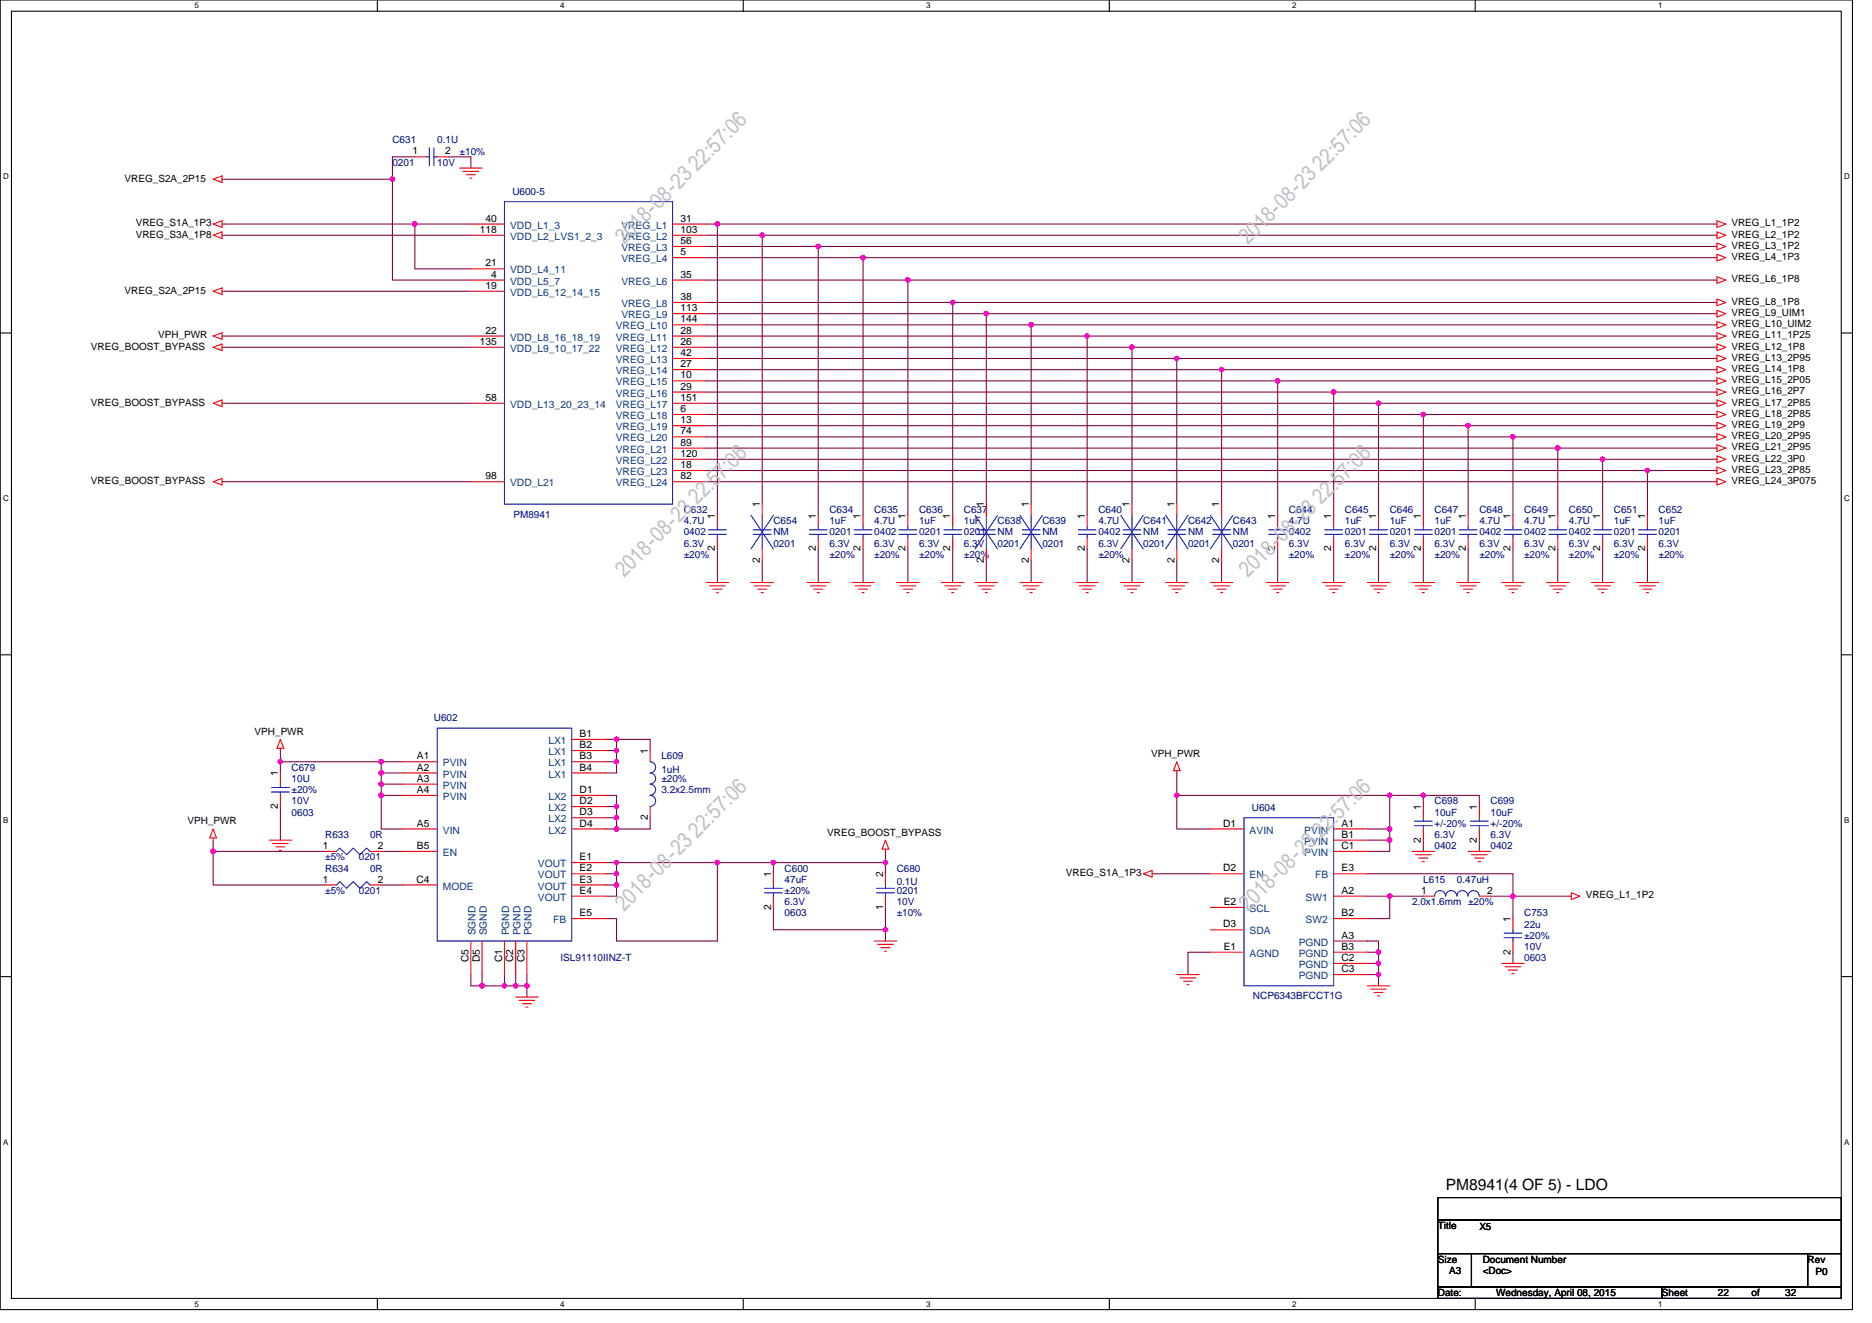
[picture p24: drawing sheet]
<svg xmlns="http://www.w3.org/2000/svg" width="297mm" height="210mm" viewBox="0 0 297 210" stroke-linecap="round" stroke-linejoin="round" font-family="sans-serif">
<defs><g id="words">
<g font-size="3.5" fill="#c0c0c0">
<text x="99" y="38.9" transform="rotate(-45 99 38.9)">2018-08-23 22:57:06</text>
<text x="198" y="38.9" transform="rotate(-45 198 38.9)">2018-08-23 22:57:06</text>
<text x="99" y="91.8" transform="rotate(-45 99 91.8)">2018-08-23 22:57:06</text>
<text x="198" y="91.8" transform="rotate(-45 198 91.8)">2018-08-23 22:57:06</text>
<text x="99" y="144.7" transform="rotate(-45 99 144.7)">2018-08-23 22:57:06</text>
<text x="198" y="144.7" transform="rotate(-45 198 144.7)">2018-08-23 22:57:06</text>
</g>
<text font-size="2.5" x="229.4" y="188.9">PM8941(4 OF 5) - LDO</text>
<g font-size="1.6" fill="#000080">
<text x="62.3" y="22.8">C631</text>
<text x="69.4" y="22.8">0.1U</text>
<text x="62.3" y="26.3">0201</text>
<text x="69.4" y="26.3">10V</text>
<text x="72.9" y="24.5">±10%</text>
<text x="81.3" y="30.9">U600-5</text>
<text x="81.5" y="82.1">PM8941</text>
<text x="108.5" y="81.4">C632</text>
<text x="108.5" y="83.2">4.7U</text>
<text x="122.7" y="83.2">C654</text>
<text x="131.6" y="81.4">C634</text>
<text x="131.6" y="83.2">1uF</text>
<text x="138.7" y="81.4">C635</text>
<text x="138.7" y="83.2">4.7U</text>
<text x="145.8" y="81.4">C636</text>
<text x="145.8" y="83.2">1uF</text>
<text x="152.9" y="81.4">C637</text>
<text x="152.9" y="83.2">1uF</text>
<text x="158.3" y="83.2">C638</text>
<text x="165.4" y="83.2">C639</text>
<text x="174.3" y="81.4">C640</text>
<text x="174.3" y="83.2">4.7U</text>
<text x="181.4" y="83.2">C641</text>
<text x="188.5" y="83.2">C642</text>
<text x="195.6" y="83.2">C643</text>
<text x="204.5" y="81.4">C644</text>
<text x="204.5" y="83.2">4.7U</text>
<text x="213.4" y="81.4">C645</text>
<text x="213.4" y="83.2">1uF</text>
<text x="220.5" y="81.4">C646</text>
<text x="220.5" y="83.2">1uF</text>
<text x="227.6" y="81.4">C647</text>
<text x="227.6" y="83.2">1uF</text>
<text x="234.7" y="81.4">C648</text>
<text x="234.7" y="83.2">4.7U</text>
<text x="241.8" y="81.4">C649</text>
<text x="241.8" y="83.2">4.7U</text>
<text x="249" y="81.4">C650</text>
<text x="249" y="83.2">4.7U</text>
<text x="256.1" y="81.4">C651</text>
<text x="256.1" y="83.2">1uF</text>
<text x="263.2" y="81.4">C652</text>
<text x="263.2" y="83.2">1uF</text>
<text x="108.5" y="85">0402</text>
<text x="108.5" y="86.8">6.3V</text>
<text x="108.5" y="88.5">±20%</text>
<text x="122.7" y="85">NM</text>
<text x="122.7" y="86.8">0201</text>
<text x="131.6" y="85">0201</text>
<text x="131.6" y="86.8">6.3V</text>
<text x="131.6" y="88.5">±20%</text>
<text x="138.7" y="85">0402</text>
<text x="138.7" y="86.8">6.3V</text>
<text x="138.7" y="88.5">±20%</text>
<text x="145.8" y="85">0201</text>
<text x="145.8" y="86.8">6.3V</text>
<text x="145.8" y="88.5">±20%</text>
<text x="152.9" y="85">0201</text>
<text x="152.9" y="86.8">6.3V</text>
<text x="152.9" y="88.5">±20%</text>
<text x="158.3" y="85">NM</text>
<text x="158.3" y="86.8">0201</text>
<text x="165.4" y="85">NM</text>
<text x="165.4" y="86.8">0201</text>
<text x="174.3" y="85">0402</text>
<text x="174.3" y="86.8">6.3V</text>
<text x="174.3" y="88.5">±20%</text>
<text x="181.4" y="85">NM</text>
<text x="181.4" y="86.8">0201</text>
<text x="188.5" y="85">NM</text>
<text x="188.5" y="86.8">0201</text>
<text x="195.6" y="85">NM</text>
<text x="195.6" y="86.8">0201</text>
<text x="204.5" y="85">0402</text>
<text x="204.5" y="86.8">6.3V</text>
<text x="204.5" y="88.5">±20%</text>
<text x="213.4" y="85">0201</text>
<text x="213.4" y="86.8">6.3V</text>
<text x="213.4" y="88.5">±20%</text>
<text x="220.5" y="85">0201</text>
<text x="220.5" y="86.8">6.3V</text>
<text x="220.5" y="88.5">±20%</text>
<text x="227.6" y="85">0201</text>
<text x="227.6" y="86.8">6.3V</text>
<text x="227.6" y="88.5">±20%</text>
<text x="234.7" y="85">0402</text>
<text x="234.7" y="86.8">6.3V</text>
<text x="234.7" y="88.5">±20%</text>
<text x="241.8" y="85">0402</text>
<text x="241.8" y="86.8">6.3V</text>
<text x="241.8" y="88.5">±20%</text>
<text x="249" y="85">0402</text>
<text x="249" y="86.8">6.3V</text>
<text x="249" y="88.5">±20%</text>
<text x="256.1" y="85">0201</text>
<text x="256.1" y="86.8">6.3V</text>
<text x="256.1" y="88.5">±20%</text>
<text x="263.2" y="85">0201</text>
<text x="263.2" y="86.8">6.3V</text>
<text x="263.2" y="88.5">±20%</text>
<text x="68.9" y="114.5">U602</text>
<text x="46.3" y="122.3">C679</text>
<text x="46.3" y="124.1">10U</text>
<text x="46.3" y="125.9">±20%</text>
<text x="104.9" y="120.5">L609</text>
<text x="104.9" y="122.7">1uH</text>
<text x="104.9" y="124.1">±20%</text>
<text x="104.9" y="125.9">3.2x2.5mm</text>
<text x="46.3" y="129.4">0603</text>
<text x="46.3" y="127.7">10V</text>
<text x="198.6" y="128.7">U604</text>
<text x="227.6" y="127.7">C698</text>
<text x="227.6" y="129.4">10uF</text>
<text x="227.6" y="131.2">+/-20%</text>
<text x="236.5" y="127.7">C699</text>
<text x="236.5" y="129.4">10uF</text>
<text x="236.5" y="131.2">+/-20%</text>
<text x="51.6" y="133">R633</text>
<text x="51.6" y="136.5">±5%</text>
<text x="56.9" y="136.5">0201</text>
<text x="58.7" y="133">0R</text>
<text x="227.6" y="134.8">0402</text>
<text x="227.6" y="133">6.3V</text>
<text x="236.5" y="134.8">0402</text>
<text x="236.5" y="133">6.3V</text>
<text x="51.6" y="138.3">R634</text>
<text x="51.6" y="141.9">±5%</text>
<text x="56.9" y="141.9">0201</text>
<text x="58.7" y="138.3">0R</text>
<text x="124.5" y="138.3">C600</text>
<text x="124.5" y="140.1">47uF</text>
<text x="124.5" y="143.7">6.3V</text>
<text x="124.5" y="141.9">±20%</text>
<text x="142.3" y="138.3">C680</text>
<text x="142.3" y="140.5">0.1U</text>
<text x="142.3" y="141.9">0201</text>
<text x="142.3" y="143.7">10V</text>
<text x="224.1" y="143.7">2.0x1.6mm ±20%</text>
<text x="225.8" y="140.1">L615</text>
<text x="231.2" y="140.1">0.47uH</text>
<text x="124.5" y="145.4">0603</text>
<text x="142.3" y="145.4">±10%</text>
<text x="241.8" y="145.4">C753</text>
<text x="241.8" y="147.2">22u</text>
<text x="241.8" y="149">±20%</text>
<text x="88.9" y="152.5">ISL91110IINZ-T</text>
<text x="241.8" y="152.5">0603</text>
<text x="241.8" y="150.8">10V</text>
<text x="198.8" y="158.6">NCP6343BFCCT1G</text>
</g>
<g font-size="1.6">
<text x="19.8" y="28.8">VREG_S2A_2P15</text>
<text x="65.5" y="24.5">1</text>
<text x="70.6" y="24.5">2</text>
<text x="21.5" y="35.9">VREG_S1A_1P3</text>
<text x="77" y="35.2">40</text>
<text x="108" y="35.2">31</text>
<text x="274.7" y="35.9">VREG_L1_1P2</text>
<text x="21.5" y="37.7">VREG_S3A_1P8</text>
<text x="76.1" y="37">118</text>
<text x="108" y="37">103</text>
<text x="108" y="38.7">56</text>
<text x="108" y="40.5">5</text>
<text x="274.7" y="37.7">VREG_L2_1P2</text>
<text x="274.7" y="39.5">VREG_L3_1P2</text>
<text x="274.7" y="41.3">VREG_L4_1P3</text>
<text x="19.8" y="46.6">VREG_S2A_2P15</text>
<text x="77" y="42.3">21</text>
<text x="77" y="45.8">19</text>
<text x="77.9" y="44.1">4</text>
<text x="108" y="44.1">35</text>
<text x="108" y="47.6">38</text>
<text x="274.7" y="44.8">VREG_L6_1P8</text>
<text x="25.1" y="53.7">VPH_PWR</text>
<text x="77" y="53">22</text>
<text x="108" y="49.4">113</text>
<text x="108" y="51.2">144</text>
<text x="108" y="53">28</text>
<text x="274.7" y="48.4">VREG_L8_1P8</text>
<text x="274.7" y="50.1">VREG_L9_UIM1</text>
<text x="274.7" y="51.9">VREG_L10_UIM2</text>
<text x="274.7" y="53.7">VREG_L11_1P25</text>
<text x="14.4" y="55.5">VREG_BOOST_BYPASS</text>
<text x="76.1" y="54.7">135</text>
<text x="108" y="54.7">26</text>
<text x="108" y="56.5">42</text>
<text x="108" y="58.3">27</text>
<text x="274.7" y="55.5">VREG_L12_1P8</text>
<text x="274.7" y="57.3">VREG_L13_2P95</text>
<text x="274.7" y="59">VREG_L14_1P8</text>
<text x="14.4" y="64.4">VREG_BOOST_BYPASS</text>
<text x="77" y="63.6">58</text>
<text x="108" y="60.1">10</text>
<text x="108" y="61.8">29</text>
<text x="108" y="63.6">151</text>
<text x="108" y="65.4">6</text>
<text x="274.7" y="60.8">VREG_L15_2P05</text>
<text x="274.7" y="62.6">VREG_L16_2P7</text>
<text x="274.7" y="64.4">VREG_L17_2P85</text>
<text x="108" y="67.2">13</text>
<text x="108" y="69">74</text>
<text x="108" y="70.7">89</text>
<text x="274.7" y="66.1">VREG_L18_2P85</text>
<text x="274.7" y="67.9">VREG_L19_2P9</text>
<text x="274.7" y="69.7">VREG_L20_2P95</text>
<text x="274.7" y="71.5">VREG_L21_2P95</text>
<text x="14.4" y="76.8">VREG_BOOST_BYPASS</text>
<text x="77" y="76.1">98</text>
<text x="108" y="72.5">120</text>
<text x="108" y="74.3">18</text>
<text x="108" y="76.1">82</text>
<text x="274.7" y="73.3">VREG_L22_3P0</text>
<text x="274.7" y="75">VREG_L23_2P85</text>
<text x="274.7" y="76.8">VREG_L24_3P075</text>
<text x="113.4" y="82.3" transform="rotate(-90 113.4 82.3)">1</text>
<text x="120.6" y="80.5" transform="rotate(-90 120.6 80.5)">1</text>
<text x="129.5" y="82.3" transform="rotate(-90 129.5 82.3)">1</text>
<text x="136.6" y="82.3" transform="rotate(-90 136.6 82.3)">1</text>
<text x="143.7" y="82.3" transform="rotate(-90 143.7 82.3)">1</text>
<text x="150.8" y="82.3" transform="rotate(-90 150.8 82.3)">1</text>
<text x="156.1" y="80.5" transform="rotate(-90 156.1 80.5)">1</text>
<text x="163.2" y="80.5" transform="rotate(-90 163.2 80.5)">1</text>
<text x="172.1" y="82.3" transform="rotate(-90 172.1 82.3)">1</text>
<text x="179.2" y="80.5" transform="rotate(-90 179.2 80.5)">1</text>
<text x="186.3" y="80.5" transform="rotate(-90 186.3 80.5)">1</text>
<text x="193.5" y="80.5" transform="rotate(-90 193.5 80.5)">1</text>
<text x="202.3" y="82.3" transform="rotate(-90 202.3 82.3)">1</text>
<text x="211.2" y="82.3" transform="rotate(-90 211.2 82.3)">1</text>
<text x="218.4" y="82.3" transform="rotate(-90 218.4 82.3)">1</text>
<text x="225.5" y="82.3" transform="rotate(-90 225.5 82.3)">1</text>
<text x="232.6" y="82.3" transform="rotate(-90 232.6 82.3)">1</text>
<text x="239.7" y="82.3" transform="rotate(-90 239.7 82.3)">1</text>
<text x="246.8" y="82.3" transform="rotate(-90 246.8 82.3)">1</text>
<text x="253.9" y="82.3" transform="rotate(-90 253.9 82.3)">1</text>
<text x="261" y="82.3" transform="rotate(-90 261 82.3)">1</text>
<text x="113.4" y="87.5" transform="rotate(-90 113.4 87.5)">2</text>
<text x="120.6" y="89.3" transform="rotate(-90 120.6 89.3)">2</text>
<text x="129.5" y="87.5" transform="rotate(-90 129.5 87.5)">2</text>
<text x="136.6" y="87.5" transform="rotate(-90 136.6 87.5)">2</text>
<text x="143.7" y="87.5" transform="rotate(-90 143.7 87.5)">2</text>
<text x="150.8" y="87.5" transform="rotate(-90 150.8 87.5)">2</text>
<text x="156.1" y="89.3" transform="rotate(-90 156.1 89.3)">2</text>
<text x="163.2" y="89.3" transform="rotate(-90 163.2 89.3)">2</text>
<text x="172.1" y="87.5" transform="rotate(-90 172.1 87.5)">2</text>
<text x="179.2" y="89.3" transform="rotate(-90 179.2 89.3)">2</text>
<text x="186.3" y="89.3" transform="rotate(-90 186.3 89.3)">2</text>
<text x="193.5" y="89.3" transform="rotate(-90 193.5 89.3)">2</text>
<text x="202.3" y="87.5" transform="rotate(-90 202.3 87.5)">2</text>
<text x="211.2" y="87.5" transform="rotate(-90 211.2 87.5)">2</text>
<text x="218.4" y="87.5" transform="rotate(-90 218.4 87.5)">2</text>
<text x="225.5" y="87.5" transform="rotate(-90 225.5 87.5)">2</text>
<text x="232.6" y="87.5" transform="rotate(-90 232.6 87.5)">2</text>
<text x="239.7" y="87.5" transform="rotate(-90 239.7 87.5)">2</text>
<text x="246.8" y="87.5" transform="rotate(-90 246.8 87.5)">2</text>
<text x="253.9" y="87.5" transform="rotate(-90 253.9 87.5)">2</text>
<text x="261" y="87.5" transform="rotate(-90 261 87.5)">2</text>
<text x="40.4" y="116.6">VPH_PWR</text>
<text x="92" y="117">B1</text>
<text x="92" y="118.7">B2</text>
<text x="102.8" y="119.7" transform="rotate(-90 102.8 119.7)">1</text>
<text x="44.1" y="123.2" transform="rotate(-90 44.1 123.2)">1</text>
<text x="66.2" y="120.5">A1</text>
<text x="66.2" y="122.3">A2</text>
<text x="66.2" y="124.1">A3</text>
<text x="66.2" y="125.9">A4</text>
<text x="92" y="120.5">B3</text>
<text x="92" y="122.3">B4</text>
<text x="92" y="125.9">D1</text>
<text x="182.6" y="120.2">VPH_PWR</text>
<text x="29.7" y="130.9">VPH_PWR</text>
<text x="44.1" y="128.4" transform="rotate(-90 44.1 128.4)">2</text>
<text x="66.2" y="131.2">A5</text>
<text x="92" y="127.6">D2</text>
<text x="92" y="129.4">D3</text>
<text x="92" y="131.2">D4</text>
<text x="102.8" y="130.2" transform="rotate(-90 102.8 130.2)">2</text>
<text x="194.1" y="131.2">D1</text>
<text x="212.9" y="131.2">A1</text>
<text x="225.5" y="128.5" transform="rotate(-90 225.5 128.5)">1</text>
<text x="234.4" y="128.5" transform="rotate(-90 234.4 128.5)">1</text>
<text x="51.2" y="134.7">1</text>
<text x="60" y="134.7">2</text>
<text x="66.2" y="134.7">B5</text>
<text x="92" y="136.5">E1</text>
<text x="131.3" y="132.6">VREG_BOOST_BYPASS</text>
<text x="212.9" y="133">B1</text>
<text x="212.9" y="134.7">C1</text>
<text x="225.5" y="133.7" transform="rotate(-90 225.5 133.7)">2</text>
<text x="234.4" y="133.7" transform="rotate(-90 234.4 133.7)">2</text>
<text x="51.2" y="140.1">1</text>
<text x="60" y="140.1">2</text>
<text x="66.1" y="140.1">C4</text>
<text x="92" y="138.3">E2</text>
<text x="92" y="140.1">E3</text>
<text x="92" y="141.9">E4</text>
<text x="122.3" y="139.2" transform="rotate(-90 122.3 139.2)">1</text>
<text x="140.1" y="139.2" transform="rotate(-90 140.1 139.2)">2</text>
<text x="169.1" y="139">VREG_S1A_1P3</text>
<text x="194.1" y="138.3">D2</text>
<text x="194.2" y="143.6">E2</text>
<text x="212.9" y="141.9">A2</text>
<text x="212.9" y="138.3">E3</text>
<text x="225.5" y="141.9">1</text>
<text x="236" y="141.9">2</text>
<text x="251.6" y="142.6">VREG_L1_1P2</text>
<text x="92" y="145.4">E5</text>
<text x="122.3" y="144.4" transform="rotate(-90 122.3 144.4)">2</text>
<text x="140.1" y="144.4" transform="rotate(-90 140.1 144.4)">1</text>
<text x="194.1" y="147.2">D3</text>
<text x="212.9" y="149">A3</text>
<text x="212.9" y="145.4">B2</text>
<text x="239.7" y="146.3" transform="rotate(-90 239.7 146.3)">1</text>
<text x="74.3" y="152.7" transform="rotate(-90 74.3 152.7)">C5</text>
<text x="76.1" y="152.7" transform="rotate(-90 76.1 152.7)">D5</text>
<text x="79.7" y="152.7" transform="rotate(-90 79.7 152.7)">C1</text>
<text x="81.4" y="152.7" transform="rotate(-90 81.4 152.7)">C2</text>
<text x="83.2" y="152.7" transform="rotate(-90 83.2 152.7)">C3</text>
<text x="194.2" y="150.7">E1</text>
<text x="212.9" y="150.7">B3</text>
<text x="212.9" y="152.5">C2</text>
<text x="212.9" y="154.3">C3</text>
<text x="239.7" y="151.5" transform="rotate(-90 239.7 151.5)">2</text>
<text x="228.2" y="195.1">Title</text>
<text x="234.7" y="195.2">X5</text>
<text x="228.2" y="200.4">Size</text>
<text x="229.9" y="202.2">A3</text>
<text x="235.3" y="200.4">Document Number</text>
<text x="235.3" y="202.2">&lt;Doc&gt;</text>
<text x="286.8" y="200.4">Rev</text>
<text x="288.1" y="202.3">P0</text>
<text x="228.2" y="205.7">Date:</text>
<text x="237.4" y="205.7">Wednesday, April 08, 2015</text>
<text x="263.7" y="205.7">Sheet</text>
<text x="272.6" y="205.7">22</text>
<text x="277.9" y="205.7">of</text>
<text x="283.3" y="205.7">32</text>
</g>
<g font-size="1.6" fill="#004080">
<text x="80.9" y="36.3">VDD_L1_3</text>
<text x="80.9" y="38.1">VDD_L2_LVS1_2_3</text>
<text x="98.6" y="36.3">VREG_L1</text>
<text x="98.6" y="38.1">VREG_L2</text>
<text x="98.6" y="39.8">VREG_L3</text>
<text x="98.6" y="41.6">VREG_L4</text>
<text x="80.9" y="43.4">VDD_L4_11</text>
<text x="80.9" y="45.2">VDD_L5_7</text>
<text x="80.9" y="46.9">VDD_L6_12_14_15</text>
<text x="98.6" y="45.2">VREG_L6</text>
<text x="97.7" y="52.3">VREG_L10</text>
<text x="98.6" y="48.7">VREG_L8</text>
<text x="98.6" y="50.5">VREG_L9</text>
<text x="80.9" y="54.1">VDD_L8_16_18_19</text>
<text x="80.9" y="55.8">VDD_L9_10_17_22</text>
<text x="97.7" y="54.1">VREG_L11</text>
<text x="97.7" y="55.8">VREG_L12</text>
<text x="97.7" y="57.6">VREG_L13</text>
<text x="97.7" y="59.4">VREG_L14</text>
<text x="80.9" y="64.7">VDD_L13_20_23_14</text>
<text x="97.7" y="61.2">VREG_L15</text>
<text x="97.7" y="62.9">VREG_L16</text>
<text x="97.7" y="64.7">VREG_L17</text>
<text x="97.7" y="66.5">VREG_L18</text>
<text x="97.7" y="68.3">VREG_L19</text>
<text x="97.7" y="70.1">VREG_L20</text>
<text x="97.7" y="71.8">VREG_L21</text>
<text x="80.9" y="77.2">VDD_L21</text>
<text x="97.7" y="73.6">VREG_L22</text>
<text x="97.7" y="75.4">VREG_L23</text>
<text x="97.7" y="77.2">VREG_L24</text>
<text x="87" y="118.1">LX1</text>
<text x="87" y="119.8">LX1</text>
<text x="70.3" y="121.6">PVIN</text>
<text x="70.3" y="123.4">PVIN</text>
<text x="70.3" y="125.2">PVIN</text>
<text x="87" y="121.6">LX1</text>
<text x="87" y="123.4">LX1</text>
<text x="70.3" y="127">PVIN</text>
<text x="87" y="127">LX2</text>
<text x="87" y="128.7">LX2</text>
<text x="87" y="130.5">LX2</text>
<text x="70.3" y="132.3">VIN</text>
<text x="70.3" y="135.8">EN</text>
<text x="85.3" y="137.6">VOUT</text>
<text x="87" y="132.3">LX2</text>
<text x="198.3" y="132.3">AVIN</text>
<text x="207" y="132.3">PVIN</text>
<text x="207" y="134.1">PVIN</text>
<text x="207" y="135.8">PVIN</text>
<text x="70.3" y="141.2">MODE</text>
<text x="85.3" y="139.4">VOUT</text>
<text x="85.3" y="141.2">VOUT</text>
<text x="85.3" y="143">VOUT</text>
<text x="198.3" y="139.4">EN</text>
<text x="207.2" y="143">SW1</text>
<text x="208.7" y="139.4">FB</text>
<text x="75.5" y="148.5" transform="rotate(-90 75.5 148.5)">SGND</text>
<text x="77.2" y="148.5" transform="rotate(-90 77.2 148.5)">SGND</text>
<text x="80.8" y="148.5" transform="rotate(-90 80.8 148.5)">PGND</text>
<text x="82.6" y="148.5" transform="rotate(-90 82.6 148.5)">PGND</text>
<text x="84.3" y="148.5" transform="rotate(-90 84.3 148.5)">PGND</text>
<text x="87.8" y="146.5">FB</text>
<text x="198.3" y="148.3">SDA</text>
<text x="198.3" y="144.7">SCL</text>
<text x="207.2" y="146.5">SW2</text>
<text x="198.3" y="151.8">AGND</text>
<text x="206.1" y="150.1">PGND</text>
<text x="206.1" y="151.8">PGND</text>
<text x="206.1" y="153.6">PGND</text>
<text x="206.1" y="155.4">PGND</text>
</g>
<g font-size="1.3">
<text x="30.8" y="1.3">5</text>
<text x="88.9" y="1.3">4</text>
<text x="147" y="1.3">3</text>
<text x="205" y="1.3">2</text>
<text x="263.1" y="1.3">1</text>
<text x=".5" y="28.4">D</text>
<text x="292.6" y="28.4">D</text>
<text x=".5" y="79.5">C</text>
<text x="292.6" y="79.5">C</text>
<text x=".5" y="130.6">B</text>
<text x="292.6" y="130.6">B</text>
<text x=".5" y="181.7">A</text>
<text x="292.6" y="181.7">A</text>
<text x="30.8" y="207.4">5</text>
<text x="88.9" y="207.4">4</text>
<text x="147" y="207.4">3</text>
<text x="205" y="207.4">2</text>
<text x="263.1" y="207.4">1</text>
</g>
</g></defs>
<path d="M0 0h293.9v207.9h-293.9zM1.8 1.8h290.4v204.3h-290.4z" fill="none" stroke="#000" stroke-width=".17"/>
<g fill="#fff">
<path d="M30.8 .2h.7v1.4h-.7z"/>
<path d="M30.8 206.3h.7v1.4h-.7z"/>
</g>
<path d="M59.9 0v1.8M59.9 206.1v1.8" fill="none" stroke="#000" stroke-width=".17"/>
<g fill="#fff">
<path d="M88.9 .2h.7v1.4h-.7z"/>
<path d="M88.9 206.3h.7v1.4h-.7z"/>
</g>
<path d="M117.9 0v1.8M117.9 206.1v1.8" fill="none" stroke="#000" stroke-width=".17"/>
<g fill="#fff">
<path d="M147 .2h.7v1.4h-.7z"/>
<path d="M147 206.3h.7v1.4h-.7z"/>
</g>
<path d="M176 0v1.8M176 206.1v1.8" fill="none" stroke="#000" stroke-width=".17"/>
<g fill="#fff">
<path d="M205 .2h.7v1.4h-.7z"/>
<path d="M205 206.3h.7v1.4h-.7z"/>
</g>
<path d="M234.1 0v1.8M234.1 206.1v1.8" fill="none" stroke="#000" stroke-width=".17"/>
<g fill="#fff">
<path d="M263.1 .2h.7v1.4h-.7z"/>
<path d="M263.1 206.3h.7v1.4h-.7z"/>
<path d="M.5 27.3h.9v1.4h-.9z"/>
<path d="M292.6 27.3h.9v1.4h-.9z"/>
<path d="M.5 78.4h.9v1.4h-.9z"/>
<path d="M292.6 78.4h.9v1.4h-.9z"/>
</g>
<path d="M0 52.9h1.8M292.2 52.9h1.7" fill="none" stroke="#000" stroke-width=".17"/>
<g fill="#fff">
<path d="M.5 129.5h.8v1.4h-.8z"/>
<path d="M292.6 129.5h.9v1.4h-.9z"/>
</g>
<path d="M0 103.9h1.8M292.2 103.9h1.7" fill="none" stroke="#000" stroke-width=".17"/>
<g fill="#fff">
<path d="M.5 180.5h.8v1.4h-.8z"/>
<path d="M292.6 180.5h.9v1.4h-.9z"/>
</g>
<path d="M0 155h1.8M292.2 155h1.7M228.2 190.1h64v3.5h-64zM228.2 193.6h64v5.4h-64zM228.2 199h5.3v5.3h-5.3zM233.5 199h53.3v5.3h-53.3zM286.8 199h5.4v5.3h-5.4zM228.2 204.3h35.5v1.8h-35.5zM263.7 204.3h28.5v1.8h-28.5z" fill="none" stroke="#000" stroke-width=".17"/>
<g fill="none" stroke="#800040" stroke-width=".17">
<path d="M35.6 28.4h26.7M35.6 35.6h30.2M35.6 37.3h39.1M62.3 28.4v16h12.4M65.8 35.6v7.1h8.9M65.8 35.6h8.9M65.8 24.9h-3.5v3.5M71.2 24.9h3.5v1.8M112.1 39.1h17.7M112.1 37.3h8.8M112.1 35.6h1.7M113.8 35.6v46.2"/>
<path d="M113.8 35.6h158.3M120.9 37.3h151.2M120.9 37.3v42.7M129.8 39.1h142.3M129.8 39.1v42.7M35.6 46.2h39.1M35.6 53.3h39.1M35.6 55.1h39.1M112.1 44.5h32M112.1 40.9h24.8M112.1 48h39.1M112.1 53.3h60.4"/>
<path d="M112.1 49.8h44.4M112.1 51.6h51.5M112.1 55.1h67.5M112.1 56.9h74.6M112.1 58.7h81.7M136.9 40.9v40.9M136.9 40.9h135.2M144.1 44.4h128M144.1 44.4v37.4M151.2 48h120.9M151.2 48v33.8M156.5 49.8v30.2"/>
<path d="M156.5 49.8h115.6M163.6 51.6v28.4M163.6 51.6h108.5M172.5 53.3v28.5M172.5 53.3h99.6M179.6 55.1v24.9M179.6 55.1h92.5M186.7 56.9v23.1M186.7 56.9h85.4M193.8 58.7v21.3M193.8 58.7h78.3M35.6 64h39.1"/>
<path d="M35.6 76.5h39.1M112.1 60.5h90.6M112.1 62.2h99.5M112.1 64h106.6M112.1 65.8h113.7M112.1 67.6h120.9M112.1 69.3h128M112.1 71.1h135.1M112.1 72.9h142.2M112.1 74.7h149.3M112.1 76.5h160M202.7 60.5v21.3"/>
<path d="M202.7 60.5h69.4M211.6 62.2h60.5M211.6 62.2v19.6M218.7 64v17.8M218.7 64h53.4M225.8 65.8h46.3M225.8 65.8v16M233 67.6v14.2M233 67.6h39.1M240.1 69.3h32M240.1 69.3v12.5M247.2 71.1v10.7"/>
<path d="M247.2 71.1h24.9M254.3 72.9v8.9M254.3 72.9h17.8M261.4 74.7h10.7M261.4 74.7v7.1M113.8 87.1v5.4M120.9 88.9v3.6M129.8 87.1v5.4M136.9 87.1v5.4M144.1 87.1v5.4M151.2 87.1v5.4M156.5 88.9v3.6"/>
<path d="M163.6 88.9v3.6M172.5 87.1v5.4M179.6 88.9v3.6M186.7 88.9v3.6M193.8 88.9v3.6M202.7 87.1v5.4M211.6 87.1v5.4M218.7 87.1v5.4M225.8 87.1v5.4M233 87.1v5.4M240.1 87.1v5.4M247.2 87.1v5.4"/>
<path d="M254.3 87.1v5.4M261.4 87.1v5.4M44.5 119.1v1.8M96.1 117.3h1.7M96.1 119.1h1.7M97.8 117.3h5.4v1.8M97.8 117.3v1.8M97.8 119.1v1.8M33.8 135.1h17.8M33.8 135.1v5.4h17.8M33.8 133.4v1.7M44.5 120.9v1.8"/>
<path d="M44.5 128v5.4M44.5 120.9h16M60.5 120.9v1.8M60.5 126.2v5.4h3.5M60.5 122.7v1.8M60.5 124.5v1.7M60.5 120.9h3.5M60.5 122.7h3.5M60.5 124.5h3.5M60.5 126.2h3.5M60.5 135.1h3.5M96.1 120.9h1.7"/>
<path d="M96.1 126.2h1.7v1.8M96.1 131.6h1.7M96.1 128h1.7M96.1 129.8h1.7M96.1 136.9h1.7M96.1 138.7h1.7M97.8 120.9v1.8h-1.7M97.8 128v1.8M97.8 129.8v1.8M97.8 136.9v1.8M97.8 138.7v1.8M97.8 136.9h16"/>
<path d="M103.2 129.8v1.8h-5.4M113.8 136.9h8.9M113.8 136.9v12.5h-16v-3.6h-1.7M140.5 135.1v1.8M140.5 136.9v1.8M140.5 136.9h-17.8v1.8M183.2 138.7h8.9M186.7 126.2v5.4h5.4M186.7 122.7v3.5M186.7 126.2h33.8M217 133.3h3.5v1.8h-3.5M217 131.6h3.5v1.7"/>
<path d="M217 138.7h23.1v3.5h8.9M220.5 126.2v5.4M220.5 126.2h5.3M225.8 126.2h8.9v1.8M225.8 126.2v1.8M225.8 133.4v1.7M234.7 133.4v1.7M60.5 140.5h3.5M74.7 154.7v1.8h1.8M76.5 154.7v1.8M76.5 156.5h3.5M80 156.5h1.8"/>
<path d="M80 154.7v1.8M81.8 156.5h1.8M81.8 154.7v1.8M83.6 154.7v1.8M83.6 156.5v1.7M96.1 140.5h1.7M97.8 140.5v1.7h-1.7M122.7 144v3.6h17.8v-3.6M140.5 147.6v1.8M192.1 151.1h-3.6v3.6M217 152.9h1.7M217 142.2h3.5"/>
<path d="M217 151.1h1.7M217 149.4h1.7v1.7M217 154.7h1.7v1.8M218.7 152.9v1.8M218.7 151.1v1.8M225.8 142.2h-5.3v3.6h-3.5M236.5 142.2h3.6v3.6M240.1 151.1v1.8"/>
</g>
<g fill="#f0f" stroke="#f0f" stroke-width=".17">
<circle cx="62.3" cy="28.4" r=".35"/>
<circle cx="65.8" cy="35.5" r=".35"/>
<circle cx="151.2" cy="48" r=".35"/>
<circle cx="156.5" cy="49.8" r=".35"/>
<circle cx="163.6" cy="51.5" r=".35"/>
<circle cx="172.5" cy="53.3" r=".35"/>
<circle cx="179.6" cy="55.1" r=".35"/>
<circle cx="186.7" cy="56.9" r=".35"/>
<circle cx="193.8" cy="58.7" r=".35"/>
<circle cx="202.7" cy="60.4" r=".35"/>
<circle cx="211.6" cy="62.2" r=".35"/>
<circle cx="218.7" cy="64" r=".35"/>
<circle cx="225.8" cy="65.8" r=".35"/>
<circle cx="232.9" cy="67.6" r=".35"/>
<circle cx="240.1" cy="69.3" r=".35"/>
<circle cx="247.2" cy="71.1" r=".35"/>
<circle cx="254.3" cy="72.9" r=".35"/>
<circle cx="261.4" cy="74.7" r=".35"/>
<circle cx="113.8" cy="35.5" r=".35"/>
<circle cx="129.8" cy="39.1" r=".35"/>
<circle cx="136.9" cy="40.9" r=".35"/>
<circle cx="144" cy="44.4" r=".35"/>
<circle cx="120.9" cy="37.3" r=".35"/>
<circle cx="220.5" cy="142.2" r=".35"/>
<circle cx="220.5" cy="131.6" r=".35"/>
<circle cx="220.5" cy="126.2" r=".35"/>
<circle cx="225.8" cy="126.2" r=".35"/>
<circle cx="220.5" cy="133.3" r=".35"/>
<circle cx="186.7" cy="126.2" r=".35"/>
<circle cx="218.7" cy="152.9" r=".35"/>
<circle cx="218.7" cy="151.1" r=".35"/>
<circle cx="218.7" cy="154.7" r=".35"/>
<circle cx="240.1" cy="142.2" r=".35"/>
<circle cx="97.8" cy="119.1" r=".35"/>
<circle cx="97.8" cy="117.3" r=".35"/>
<circle cx="97.8" cy="120.9" r=".35"/>
<circle cx="97.8" cy="128" r=".35"/>
<circle cx="97.8" cy="131.6" r=".35"/>
<circle cx="97.8" cy="129.8" r=".35"/>
<circle cx="97.8" cy="138.7" r=".35"/>
<circle cx="97.8" cy="140.4" r=".35"/>
<circle cx="60.5" cy="122.7" r=".35"/>
<circle cx="60.5" cy="124.4" r=".35"/>
<circle cx="60.5" cy="126.2" r=".35"/>
<circle cx="97.8" cy="136.9" r=".35"/>
<circle cx="113.8" cy="136.9" r=".35"/>
<circle cx="122.7" cy="136.9" r=".35"/>
<circle cx="140.5" cy="136.9" r=".35"/>
<circle cx="140.5" cy="147.6" r=".35"/>
<circle cx="44.5" cy="120.9" r=".35"/>
<circle cx="60.5" cy="120.9" r=".35"/>
<circle cx="33.8" cy="135.1" r=".35"/>
<circle cx="76.5" cy="156.5" r=".35"/>
<circle cx="81.8" cy="156.5" r=".35"/>
<circle cx="80" cy="156.5" r=".35"/>
<circle cx="83.6" cy="156.5" r=".35"/>
</g>
<g fill="none" stroke="#f00" stroke-width=".17">
<path d="M33.8 28.4l1.4-.5v1.1zM33.8 37.3l1.4-.5v1.1zM33.8 35.6l1.4-.6v1.1zM35.2 28.4h.4M35.2 37.3h.4M35.2 35.6h.4M65.8 24.9h1.8M69.4 24.9h1.8M72.9 26.7h3.6M73.5 27.2h2.5M74 27.7h1.4M74.5 28.3h.4"/>
<path d="M74.7 35.6h5.3M74.7 37.3h5.3M106.7 35.6h5.4M106.7 37.3h5.4M106.7 39.1h5.4M272.1 35.6h.3M272.1 37.3h.3M272.1 39.1h.3M272.4 35l1.5 .6-1.5 .5zM272.4 36.8l1.5 .5-1.5 .6zM272.4 38.6l1.5 .5-1.5 .5zM33.8 46.2l1.4-.5v1.1z"/>
<path d="M33.8 53.3l1.4-.5v1.1zM33.8 55.1l1.4-.5v1zM35.2 46.2h.4M35.2 53.3h.4M35.2 55.1h.4M74.7 42.7h5.3M74.7 44.4h5.3M74.7 46.2h5.3M74.7 53.3h5.3M74.7 55.1h5.3M106.7 40.9h5.4M106.7 44.4h5.4"/>
<path d="M106.7 48h5.4M106.7 49.8h5.4M106.7 51.6h5.4M106.7 53.3h5.4M106.7 55.1h5.4M106.7 56.9h5.4M106.7 58.7h5.4M272.1 40.9h.3M272.1 44.4h.3M272.1 48h.3M272.1 49.8h.3M272.1 51.6h.3"/>
<path d="M272.1 53.3h.3M272.1 55.1h.3M272.1 56.9h.3M272.1 58.7h.3M272.4 40.4l1.5 .5-1.5 .5zM272.4 43.9l1.5 .5-1.5 .6zM272.4 47.5l1.5 .5-1.5 .5zM272.4 49.3l1.5 .5-1.5 .5zM272.4 51l1.5 .6-1.5 .5zM272.4 52.8l1.5 .5-1.5 .6zM272.4 54.6l1.5 .5-1.5 .5zM272.4 56.4l1.5 .5-1.5 .5z"/>
<path d="M272.4 58.1l1.5 .6-1.5 .5zM272.4 59.9l1.5 .6-1.5 .5zM33.8 64l1.4-.5v1zM33.8 76.5l1.4-.6v1.1zM35.2 64h.4M35.2 76.5h.4M74.7 64h5.3M74.7 76.5h5.3M106.7 60.5h5.4M106.7 62.2h5.4M106.7 64h5.4M106.7 65.8h5.4"/>
<path d="M106.7 67.6h5.4M106.7 69.3h5.4M106.7 71.1h5.4M106.7 72.9h5.4M106.7 74.7h5.4M106.7 76.5h5.4M272.1 60.5h.3M272.1 62.2h.3M272.1 64h.3M272.1 65.8h.3M272.1 67.6h.3M272.1 69.3h.3"/>
<path d="M272.1 71.1h.3M272.1 72.9h.3M272.1 74.7h.3M272.1 76.5h.3M272.4 61.7l1.5 .5-1.5 .6zM272.4 63.5l1.5 .5-1.5 .5zM272.4 65.3l1.5 .5-1.5 .5zM272.4 67l1.5 .6-1.5 .5zM272.4 68.8l1.5 .5-1.5 .6zM272.4 70.6l1.5 .5-1.5 .5zM272.4 72.4l1.5 .5-1.5 .5zM272.4 74.1l1.5 .6-1.5 .5z"/>
<path d="M272.4 75.9l1.5 .6-1.5 .5zM112.1 92.5h3.5M112.6 93h2.5M113.1 93.5h1.5M113.7 94.1h.3M113.8 81.8v1.8M113.8 85.3v1.8M119.2 92.5h3.5M119.7 93h2.5M120.2 93.5h1.5M120.8 94.1h.3M120.9 80v1.8"/>
<path d="M120.9 87.1v1.8M128.1 92.5h3.5M128.6 93h2.5M129.1 93.5h1.5M129.7 94.1h.3M129.8 81.8v1.8M129.8 85.3v1.8M135.2 92.5h3.5M135.7 93h2.5M136.2 93.5h1.5M136.8 94.1h.3M136.9 81.8v1.8"/>
<path d="M136.9 85.3v1.8M142.3 92.5h3.5M142.8 93h2.5M143.3 93.5h1.5M143.9 94.1h.3M144.1 81.8v1.8M144.1 85.3v1.8M149.4 92.5h3.5M149.9 93h2.5M150.4 93.5h1.5M151 94.1h.3M151.2 81.8v1.8"/>
<path d="M151.2 85.3v1.8M154.7 92.5h3.6M155.3 93h2.5M155.8 93.5h1.4M156.3 94.1h.4M156.5 80v1.8M156.5 87.1v1.8M161.8 92.5h3.6M162.4 93h2.5M162.9 93.5h1.4M163.4 94.1h.4M163.6 80v1.8"/>
<path d="M163.6 87.1v1.8M170.7 92.5h3.6M171.3 93h2.5M171.8 93.5h1.4M172.3 94.1h.4M172.5 81.8v1.8M172.5 85.3v1.8M177.8 92.5h3.6M178.4 93h2.5M178.9 93.5h1.4M179.4 94.1h.4M179.6 80v1.8"/>
<path d="M179.6 87.1v1.8M185 92.5h3.5M185.5 93h2.5M186 93.5h1.4M186.6 94.1h.3M186.7 80v1.8M186.7 87.1v1.8M192.1 92.5h3.5M192.6 93h2.5M193.1 93.5h1.5M193.7 94.1h.3M193.8 80v1.8"/>
<path d="M193.8 87.1v1.8M201 92.5h3.5M201.5 93h2.5M202 93.5h1.5M202.6 94.1h.3M202.7 81.8v1.8M202.7 85.3v1.8M209.8 92.5h3.6M210.4 93h2.5M210.9 93.5h1.4M211.5 94.1h.3M211.6 81.8v1.8"/>
<path d="M211.6 85.3v1.8M217 92.5h3.5M217.5 93h2.5M218 93.5h1.5M218.6 94.1h.3M218.7 81.8v1.8M218.7 85.3v1.8M224.1 92.5h3.5M224.6 93h2.5M225.1 93.5h1.5M225.7 94.1h.3M225.8 81.8v1.8"/>
<path d="M225.8 85.3v1.8M231.2 92.5h3.5M231.7 93h2.5M232.2 93.5h1.5M232.8 94.1h.3M233 81.8v1.8M233 85.3v1.8M238.3 92.5h3.5M238.8 93h2.5M239.3 93.5h1.5M239.9 94.1h.3M240.1 81.8v1.8"/>
<path d="M240.1 85.3v1.8M245.4 92.5h3.6M245.9 93h2.5M246.5 93.5h1.4M247 94.1h.4M247.2 81.8v1.8M247.2 85.3v1.8M252.5 92.5h3.6M253 93h2.5M253.6 93.5h1.4M254.1 94.1h.4M254.3 81.8v1.8"/>
<path d="M254.3 85.3v1.8M259.6 92.5h3.6M260.2 93h2.5M260.7 93.5h1.4M261.2 94.1h.4M261.4 81.8v1.8M261.4 85.3v1.8M44.5 117.3l.5 1.5h-1zM44.5 118.8v.3M90.7 117.3h5.4M90.7 119.1h5.4M103.2 119.1v1.8"/>
<path d="M33.8 133v.4M33.8 131.6l.6 1.4h-1.1zM42.7 133.3h3.6M43.2 133.9h2.5M43.8 134.4h1.4M44.3 135h.4M44.5 122.7v1.8M44.5 126.2v1.8M51.6 135.1h1.8M58.7 135.1h1.8M64 120.9h5.4M64 122.7h5.4"/>
<path d="M64 124.5h5.4M64 126.2h5.4M64 131.6h5.4M64 135.1h5.4M90.7 120.9h5.4M90.7 122.7h5.4M90.7 126.2h5.4M90.7 128h5.4M90.7 129.8h5.4M90.7 131.6h5.4M90.7 136.9h5.4M90.7 138.7h5.4"/>
<path d="M103.2 128v1.8M122.7 138.7v1.8M140.5 133.3l.5 1.5h-1zM140.5 134.8v.3M140.5 138.7v1.8M181.4 138.7l1.4-.5v1zM182.8 138.7h.4M186.7 120.9l.6 1.4h-1.1zM186.7 122.3v.4M192.1 131.6h5.3M192.1 138.7h5.3M211.6 131.6h5.4"/>
<path d="M211.6 133.3h5.4M211.6 135.1h5.4M211.6 138.7h5.4M224.1 135.1h3.5M224.6 135.7h2.5M225.1 136.2h1.5M225.7 136.7h.3M225.8 128v1.8M225.8 131.6v1.7M233 135.1h3.5M233.5 135.7h2.5M234 136.2h1.5"/>
<path d="M234.6 136.7h.3M234.7 128v1.8M234.7 131.6v1.7M51.6 140.5h1.8M58.7 140.5h1.8M64 140.5h5.4M74.7 149.4v5.3M76.5 149.4v5.3M80 149.4v5.3M81.8 158.2h3.6M81.8 149.4v5.3M82.4 158.8h2.5"/>
<path d="M82.9 159.3h1.4M83.4 159.9h.4M83.6 149.4v5.3M90.7 145.8h5.4M90.7 140.5h5.4M90.7 142.2h5.4M122.7 142.2v1.8M138.7 149.4h3.6M139.3 149.9h2.4M139.8 150.4h1.4M140.3 151h.4M140.5 142.2v1.8"/>
<path d="M186.7 154.7h3.6M187.3 155.2h2.5M187.8 155.7h1.4M188.3 156.3h.4M192.1 147.6h5.3M192.1 151.1h5.3M192.1 144h5.3M211.6 142.2h5.4M211.6 149.4h5.4M211.6 145.8h5.4M211.6 151.1h5.4M211.6 152.9h5.4"/>
<path d="M211.6 154.7h5.4M217 156.5h3.5M217.5 157h2.5M218 157.5h1.5M218.6 158.1h.3M225.8 142.2h1.8M234.7 142.2h1.8M238.3 152.9h3.5M238.8 153.4h2.5M239.3 154h1.5M239.9 154.5h.3M240.1 145.8v1.8"/>
<path d="M240.1 149.4v1.7M249 142.2h.3M249.3 141.7l1.4 .5-1.4 .6z"/>
</g>
<g fill="none" stroke="#00f" stroke-width=".17">
<path d="M67.6 24.9h.5M68.1 23.5v2.8M68.9 23.5v2.8M68.9 24.9h.5M80 32h26.7v48h-26.7zM112.4 84.1h2.8M112.4 84.8h2.8M113.8 83.6v.5M113.8 84.8v.5M119.2 81.8l3.5 5.3M119.5 84.1h2.9M119.5 84.8h2.9"/>
<path d="M120.9 81.8v2.3M120.9 84.8v2.3M122.7 81.8l-3.5 5.3M128.4 84.1h2.9M128.4 84.8h2.9M129.8 83.6v.5M129.8 84.8v.5M135.5 84.1h2.9M135.5 84.8h2.9M136.9 83.6v.5M136.9 84.8v.5M142.6 84.1h2.9"/>
<path d="M142.6 84.8h2.9M144.1 83.6v.5M144.1 84.8v.5M149.8 84.1h2.8M149.8 84.8h2.8M151.2 83.6v.5M151.2 84.8v.5M154.7 81.8l3.6 5.3M155.1 84.1h2.8M155.1 84.8h2.8M156.5 81.8v2.3M156.5 84.8v2.3"/>
<path d="M158.3 81.8l-3.6 5.3M161.8 81.8l3.6 5.3M162.2 84.1h2.8M162.2 84.8h2.8M163.6 81.8v2.3M163.6 84.8v2.3M165.4 81.8l-3.6 5.3M171.1 84.1h2.8M171.1 84.8h2.8M172.5 83.6v.5M172.5 84.8v.5M177.8 81.8l3.6 5.3"/>
<path d="M178.2 84.1h2.8M178.2 84.8h2.8M179.6 81.8v2.3M179.6 84.8v2.3M181.4 81.8l-3.6 5.3M185 81.8l3.5 5.3M185.3 84.1h2.8M185.3 84.8h2.8M186.7 81.8v2.3M186.7 84.8v2.3M188.5 81.8l-3.5 5.3M192.1 81.8l3.5 5.3"/>
<path d="M192.4 84.1h2.9M192.4 84.8h2.9M193.8 81.8v2.3M193.8 84.8v2.3M195.6 81.8l-3.5 5.3M201.3 84.1h2.8M201.3 84.8h2.8M202.7 83.6v.5M202.7 84.8v.5M210.2 84.1h2.8M210.2 84.8h2.8M211.6 83.6v.5"/>
<path d="M211.6 84.8v.5M217.3 84.1h2.9M217.3 84.8h2.9M218.7 83.6v.5M218.7 84.8v.5M224.4 84.1h2.9M224.4 84.8h2.9M225.8 83.6v.5M225.8 84.8v.5M231.5 84.1h2.9M231.5 84.8h2.9M233 83.6v.5"/>
<path d="M233 84.8v.5M238.7 84.1h2.8M238.7 84.8h2.8M240.1 83.6v.5M240.1 84.8v.5M245.8 84.1h2.8M245.8 84.8h2.8M247.2 83.6v.5M247.2 84.8v.5M252.9 84.1h2.8M252.9 84.8h2.8M254.3 83.6v.5"/>
<path d="M254.3 84.8v.5M260 84.1h2.8M260 84.8h2.8M261.4 83.6v.5M261.4 84.8v.5M69.4 115.6h21.3v33.8h-21.3zM43.1 125h2.8M43.1 125.7h2.8M44.5 124.5v.5M44.5 125.7v.5M53.4 135.1l.5-.5 1.1 1.1 1-1.1 1.1 1.1 1.1-1.1 .5 .5M103.1 120.9a.88 .88 0 0 1 .9 .9 .88 .88 0 0 1-.9 .9"/>
<path d="M103.1 122.7a.88 .88 0 0 1 .9 .9 .88 .88 0 0 1-.9 .8 .89 .89 0 0 1 .9 .9 .89 .89 0 0 1-.9 .9 .89 .89 0 0 1 .9 .9 .89 .89 0 0 1-.9 .9M197.4 129.8h14.2v26.7h-14.2zM224.4 130.3h2.9M224.4 131h2.9M225.8 129.8v.5M225.8 131v.6M233.3 130.3h2.9M233.3 131h2.9M234.7 129.8v.5M234.7 131v.6M53.4 140.5l.5-.6 1.1 1.1 1-1.1 1.1 1.1 1.1-1.1 .5 .6M121.3 141h2.8"/>
<path d="M121.3 141.7h2.8M122.7 140.5v.5M122.7 141.7v.5M139.1 141.7h2.8M139.1 141h2.8M140.5 141.7v.5M140.5 140.5v.5M229.4 142.2a.88 .88 0 0 0-.9-.8 .88 .88 0 0 0-.9 .8M231.2 142.2a.88 .88 0 0 0-.9-.8 .88 .88 0 0 0-.9 .8M232.9 142.2a.88 .88 0 0 0-.8-.8 .88 .88 0 0 0-.9 .8M234.7 142.2a.88 .88 0 0 0-.9-.8 .88 .88 0 0 0-.8 .8M238.7 148.1h2.8"/>
<path d="M238.7 148.8h2.8M240.1 147.6v.5M240.1 148.8v.6"/>
</g>
<use href="#words"/>
</svg>
